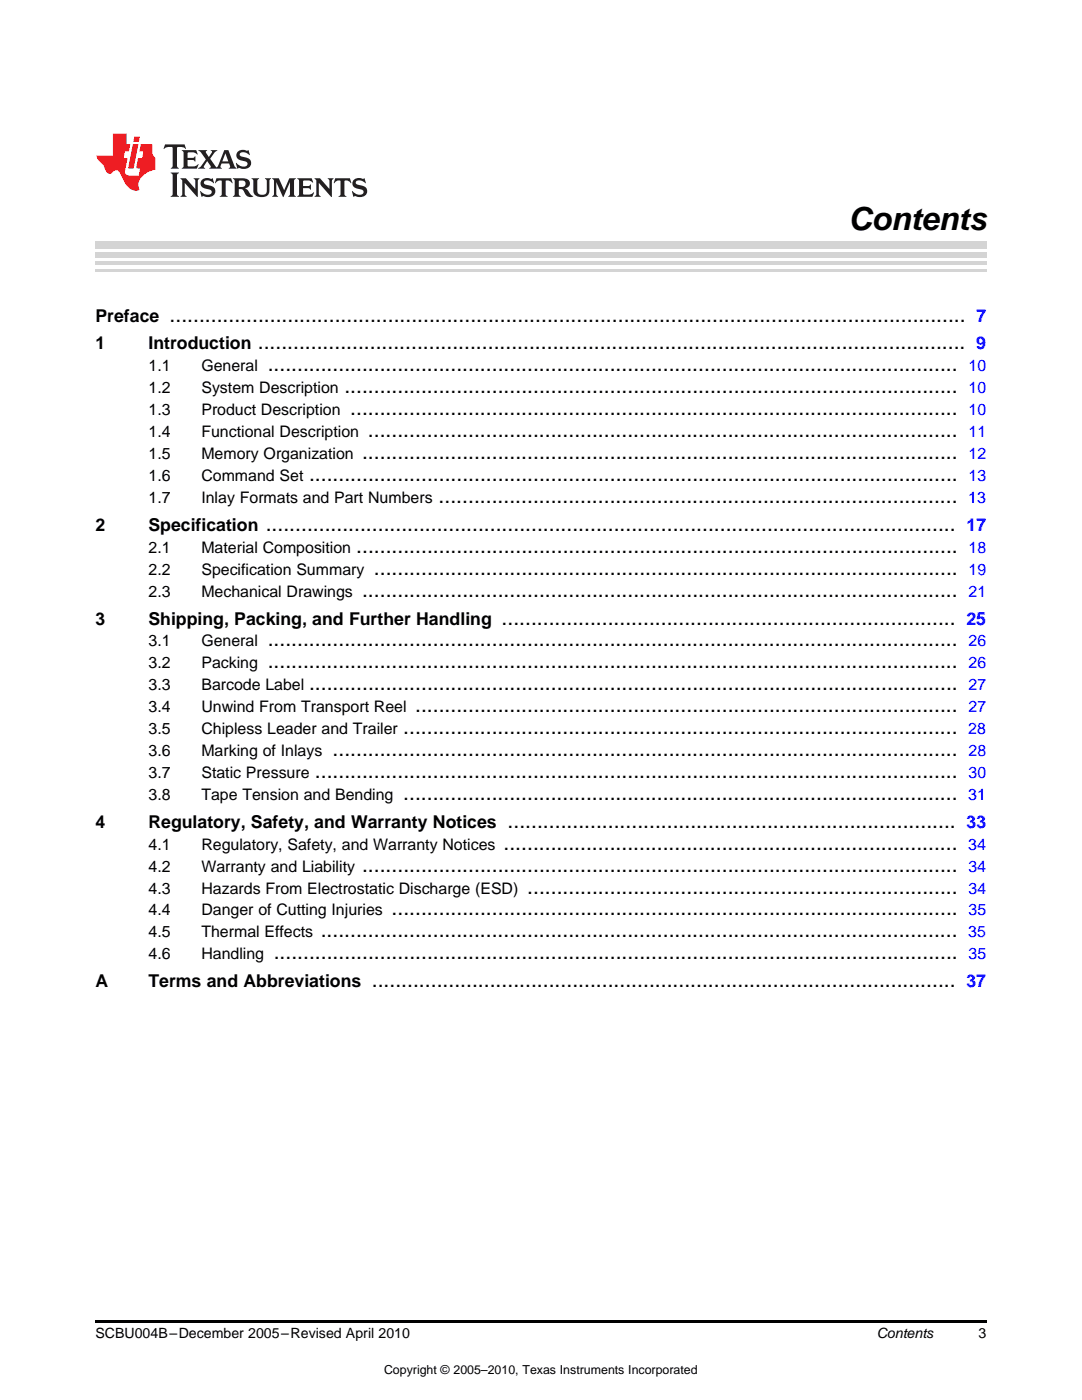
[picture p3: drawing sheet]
<svg xmlns="http://www.w3.org/2000/svg" width="216mm" height="279mm" viewBox="0 0 216 279" stroke-linecap="round" stroke-linejoin="round" font-family="sans-serif">
<defs><g id="words">
<text font-size="6.3" x="169.3" y="46">Contents</text>
<g font-size="4.2">
<text x="33.8" y="64.2">.......................................................................................................................................</text>
<text x="51.4" y="69.7">........................................................................................................................</text>
<text x="53.4" y="74.1">.....................................................................................................................</text>
<text x="68.7" y="78.5">........................................................................................................</text>
<text x="69.9" y="82.9">.......................................................................................................</text>
<text x="73.4" y="87.2">....................................................................................................</text>
<text x="61.7" y="96">..............................................................................................................</text>
<text x="72.2" y="91.6">.....................................................................................................</text>
<text x="87.5" y="100.4">........................................................................................</text>
<text x="53" y="105.9">.....................................................................................................................</text>
<text x="71.1" y="110.3">......................................................................................................</text>
<text x="72.2" y="119.1">.....................................................................................................</text>
<text x="74.6" y="114.7">...................................................................................................</text>
<text x="100.1" y="124.6">.............................................................................</text>
<text x="53.4" y="129">.....................................................................................................................</text>
<text x="53.4" y="133.4">.....................................................................................................................</text>
<text x="61.7" y="137.8">..............................................................................................................</text>
<text x="82.8" y="142.1">............................................................................................</text>
<text x="80.5" y="146.5">..............................................................................................</text>
<text x="62.8" y="155.3">.............................................................................................................</text>
<text x="66.4" y="150.9">..........................................................................................................</text>
<text x="80.5" y="159.6">..............................................................................................</text>
<text x="101.3" y="165.2">............................................................................</text>
<text x="72.2" y="174">.....................................................................................................</text>
<text x="100.5" y="169.6">.............................................................................</text>
<text x="105.2" y="178.3">.........................................................................</text>
<text x="78.1" y="182.7">................................................................................................</text>
<text x="54.6" y="191.5">....................................................................................................................</text>
<text x="64" y="187.1">............................................................................................................</text>
<text x="74.2" y="197">...................................................................................................</text>
</g>
<g font-size="3.5">
<text x="19" y="64.2">Preface</text>
<text x="19" y="69.7">1</text>
<text x="29.6" y="69.7">Introduction</text>
<text x="19" y="105.9">2</text>
<text x="29.6" y="105.9">Specification</text>
<text x="19" y="124.6">3</text>
<text x="29.6" y="124.6">Shipping, Packing, and Further Handling</text>
<text x="19" y="165.2">4</text>
<text x="29.6" y="165.2">Regulatory, Safety, and Warranty Notices</text>
<text x="19" y="197">A</text>
<text x="29.6" y="197">Terms and Abbreviations</text>
</g>
<g font-size="3.5" fill="#00f">
<text x="194.8" y="64.2">7</text>
<text x="194.8" y="69.7">9</text>
<text x="192.9" y="105.9">17</text>
<text x="192.8" y="124.6">25</text>
<text x="192.9" y="165.2">33</text>
<text x="192.8" y="197">37</text>
</g>
<g font-size="3.2">
<text x="29.6" y="74.1">1.1</text>
<text x="40.2" y="74.1">General</text>
<text x="29.6" y="78.5">1.2</text>
<text x="29.6" y="82.9">1.3</text>
<text x="40.2" y="78.5">System Description</text>
<text x="40.2" y="82.9">Product Description</text>
<text x="29.6" y="87.2">1.4</text>
<text x="40.2" y="87.2">Functional Description</text>
<text x="29.6" y="91.6">1.5</text>
<text x="29.6" y="96">1.6</text>
<text x="40.2" y="91.6">Memory Organization</text>
<text x="40.2" y="96">Command Set</text>
<text x="29.6" y="100.4">1.7</text>
<text x="40.2" y="100.4">Inlay Formats and Part Numbers</text>
<text x="29.6" y="110.3">2.1</text>
<text x="40.2" y="110.3">Material Composition</text>
<text x="29.6" y="114.7">2.2</text>
<text x="29.6" y="119.1">2.3</text>
<text x="40.2" y="114.7">Specification Summary</text>
<text x="40.2" y="119.1">Mechanical Drawings</text>
<text x="29.6" y="129">3.1</text>
<text x="40.2" y="129">General</text>
<text x="29.6" y="133.4">3.2</text>
<text x="29.6" y="137.8">3.3</text>
<text x="40.2" y="133.4">Packing</text>
<text x="40.2" y="137.8">Barcode Label</text>
<text x="29.6" y="142.1">3.4</text>
<text x="40.2" y="142.1">Unwind From Transport Reel</text>
<text x="29.6" y="146.5">3.5</text>
<text x="40.2" y="146.5">Chipless Leader and Trailer</text>
<text x="29.6" y="150.9">3.6</text>
<text x="29.6" y="155.3">3.7</text>
<text x="40.2" y="150.9">Marking of Inlays</text>
<text x="40.2" y="155.3">Static Pressure</text>
<text x="29.6" y="159.6">3.8</text>
<text x="40.2" y="159.6">Tape Tension and Bending</text>
<text x="29.6" y="169.6">4.1</text>
<text x="29.6" y="174">4.2</text>
<text x="40.2" y="169.6">Regulatory, Safety, and Warranty Notices</text>
<text x="40.2" y="174">Warranty and Liability</text>
<text x="29.6" y="178.3">4.3</text>
<text x="40.2" y="178.3">Hazards From Electrostatic Discharge (ESD)</text>
<text x="29.6" y="182.7">4.4</text>
<text x="40.2" y="182.7">Danger of Cutting Injuries</text>
<text x="29.6" y="187.1">4.5</text>
<text x="29.6" y="191.5">4.6</text>
<text x="40.2" y="187.1">Thermal Effects</text>
<text x="40.2" y="191.5">Handling</text>
</g>
<g font-size="3.2" fill="#00f">
<text x="193.3" y="74.1">10</text>
<text x="193.3" y="78.5">10</text>
<text x="193.3" y="82.9">10</text>
<text x="193.3" y="87.2">11</text>
<text x="193.3" y="91.6">12</text>
<text x="193.3" y="96">13</text>
<text x="193.2" y="100.4">13</text>
<text x="193.3" y="110.3">18</text>
<text x="193.3" y="114.7">19</text>
<text x="193.3" y="119.1">21</text>
<text x="193.3" y="129">26</text>
<text x="193.3" y="133.4">26</text>
<text x="193.3" y="137.8">27</text>
<text x="193.3" y="142.1">27</text>
<text x="193.2" y="146.5">28</text>
<text x="193.3" y="155.3">30</text>
<text x="193.3" y="150.9">28</text>
<text x="193.2" y="159.6">31</text>
<text x="193.2" y="169.6">34</text>
<text x="193.2" y="174">34</text>
<text x="193.3" y="178.3">34</text>
<text x="193.3" y="182.7">35</text>
<text x="193.2" y="187.1">35</text>
<text x="193.3" y="191.5">35</text>
</g>
<g font-size="2.8">
<text x="19" y="267.1">SCBU004B–December 2005–Revised April 2010</text>
<text x="174.9" y="267.1">Contents</text>
<text x="195.3" y="267">3</text>
</g>
<text font-size="2.5" x="76.6" y="274.2">Copyright © 2005–2010, Texas Instruments Incorporated</text>
</g></defs>
<path d="M32.9 28.8l-.3 .9 .1 .1a1.64 1.64 0 0 1 1.7-.4l.1 3.7-.4 .6h1.6l-.4-.6v-3.5v-.2l.4-.1a1.36 1.36 0 0 1 1.3 .5l.1-.1-.3-.9zM36.3 30l.3 .3v.3v2.5v.2l-.3 .4h3l.3-.9-.1-.1a1.87 1.87 0 0 1-2 .4l-.1-1.2 1.2 .1 .4 .2v-1l-.4 .3h-1.2l.1-1 .2-.1a1.66 1.66 0 0 1 1.7 .5l.1-.1-.3-.8zM39.6 30l1.5 1.8-.9 1.3-.7 .6h1.4l-.3-.4 .7-1.2 .8 1.2-.3 .4h2.5l-.3-.4 .2-.7h1.5l.2 .7-.3 .4h1.6l-.4-.6-1.2-3.1h-.8l-1.2 2.9-.4 .5-1.3-1.7 .9-1.2 .6-.5h-1.4l.3 .3-.6 1-.6-1 .2-.3zM45 30.6l.6 1.6h-1.2zM47.4 30.3a1.04 1.04 0 0 0-.2 1.1 1.04 1.04 0 0 0 1 .6l1 .3a.5 .5 0 0 1 .2 .5 .5 .5 0 0 1-.5 .4 1.76 1.76 0 0 1-1.7-.7l-.1 .1 .3 1.1 .2-.2a2.54 2.54 0 0 0 2.2-.2 1.12 1.12 0 0 0 .2-1.2 1.12 1.12 0 0 0-1-.7l-1-.2a.4 .4 0 0 1-.2-.5 .4 .4 0 0 1 .4-.3 1.6 1.6 0 0 1 1.6 .6l.1-.1-.3-.9-.3 .1-.2-.1a1.62 1.62 0 0 0-1.7 .3zM34.1 34.4l.3 .4 .1 .2v3.7l-.1 .2-.3 .4h1.6l-.3-.4-.1-.2v-3.7l.1-.2 .3-.4zM36 35.6l.4 .6v2.5l-.1 .2-.3 .4h1.2l-.3-.6v-2.2l2.6 2.8v-3.1l.3-.6h-1.2l.3 .3 .1 1.8-1.9-2.1zM40.3 35.9a1.04 1.04 0 0 0-.2 1.1 1.04 1.04 0 0 0 .9 .7l1 .2a.5 .5 0 0 1 .2 .5 .5 .5 0 0 1-.4 .4 1.76 1.76 0 0 1-1.8-.7l-.1 .1 .3 1.1 .2-.1a2.55 2.55 0 0 0 2.3-.3 1.12 1.12 0 0 0 .2-1.2 1.12 1.12 0 0 0-1-.7l-1-.2a.41 .41 0 0 1-.2-.5 .41 .41 0 0 1 .4-.3 1.6 1.6 0 0 1 1.5 .6l.1-.1-.3-.9-.2 .1-.2-.1a1.64 1.64 0 0 0-1.7 .3zM43.2 35.6l-.3 .9 .1 .1a.95 .95 0 0 1 1.2-.5v2.6v.2l-.4 .4h1.6l-.3-.4-.1-.2v-2.4l.3-.3a1.02 1.02 0 0 1 1 .6l.1-.1-.3-.9zM46.5 35.6l.3 .3v.3v2.5v.2l-.3 .4h1.5l-.3-.4-.1-1.2a.9 .9 0 0 1 1.2 .8 1.07 1.07 0 0 0 1.7 .6 1.97 1.97 0 0 1-1.1-1.2l-.5-.3a.98 .98 0 0 0 1-1 .98 .98 0 0 0-1-1zM47.7 36.1l.2-.1a.81 .81 0 0 1 1.1 .6 .64 .64 0 0 1-.7 .7h-.7zM50.2 35.6l.3 .3 .1 .3v1.9a1.59 1.59 0 0 0 2.1 1.2 1.15 1.15 0 0 0 1.1-1.3v-2.1l.3-.3h-1.2l.3 .6v1.8a.97 .97 0 0 1-.7 .9 .97 .97 0 0 1-1.1-.5l-.1-2.2 .1-.3 .3-.3zM54.3 35.6l.3 .3 .1 .3v2.5l-.4 .6h1.2l-.4-.6v-2.4l1.4 3 1.4-3v2.4l-.4 .6h1.5l-.3-.4v-.2v-2.5v-.3l.3-.3h-1.3l-1 2.4-1.1-2.4zM59.3 35.6l.3 .3 .1 .3v2.5l-.1 .2-.3 .4h3l.4-.9-.1-.1a1.88 1.88 0 0 1-2.1 .5v-1.2h1.2l.3 .3v-1.1l-.3 .3h-1.2v-1l.3-.1a1.66 1.66 0 0 1 1.6 .5l.1-.1-.3-.8zM62.8 35.6l.3 .6v2.5v.2l-.3 .4h1.2l-.4-.6v-2.2l2.6 2.8v-3.1l.3-.6h-1.1l.3 .3v1.8l-1.8-2.1zM66.9 35.6l-.3 .9 .1 .1a.95 .95 0 0 1 1.2-.5v2.6v.2l-.4 .4h1.6l-.3-.4-.1-.2v-2.4l.3-.3a1.02 1.02 0 0 1 1 .6l.1-.1-.3-.9zM70.6 35.9a1.04 1.04 0 0 0-.2 1.1 1.04 1.04 0 0 0 .9 .7l1 .2a.5 .5 0 0 1 .2 .5 .5 .5 0 0 1-.4 .4 1.75 1.75 0 0 1-1.8-.7l-.1 .1 .3 1.1 .2-.1a2.56 2.56 0 0 0 2.3-.3 1.12 1.12 0 0 0 .2-1.2 1.12 1.12 0 0 0-1-.7l-1-.2a.4 .4 0 0 1-.2-.5 .4 .4 0 0 1 .4-.3 1.6 1.6 0 0 1 1.5 .6l.1-.1-.3-.9-.2 .1-.2-.1a1.64 1.64 0 0 0-1.7 .3z" fill="#231f20"/>
<path d="M22.5 26.6v4.4h-3.2a2.57 2.57 0 0 0 1.2 1.8l.4 .7a1.22 1.22 0 0 0 1.3 1.1l.2-.1a.9 .9 0 0 1 1-.5 .9 .9 0 0 1 .7 .8l.5 1.1a2.58 2.58 0 0 0 3.3 2 2.35 2.35 0 0 1 .9-3.1l1.1-.6 1.1-.4v-2.3a1.45 1.45 0 0 1-.6-1.3v-1.4h-2.3l-.3 1.4h.8l-.2 1.4h-.9l-.3 1.5 .1 .5h.7l-.3 1.4h-1.1a1.52 1.52 0 0 1-1.7-.6l.6-2.8h-.8l.2-1.4h.8l.3-1.4h-.7v-2.2zM26.5 28.8l-1 4.8h1.2l.9-4.8zM26.8 27.3l-.2 1h1.1l.2-1z" fill="#ee1d23"/>
<path d="M19 263.5h177.8v.6h-177.8z" fill="#000"/>
<path d="M19 54h177.8" fill="none" stroke="#d4d4d4" stroke-width=".42"/>
<g fill="#d4d4d4">
<path d="M19 52.1h177.8v.7h-177.8z"/>
<path d="M19 50.3h177.8v1.1h-177.8z"/>
<path d="M19 48.2h177.8v1.4h-177.8z"/>
</g>
<use href="#words"/>
</svg>
